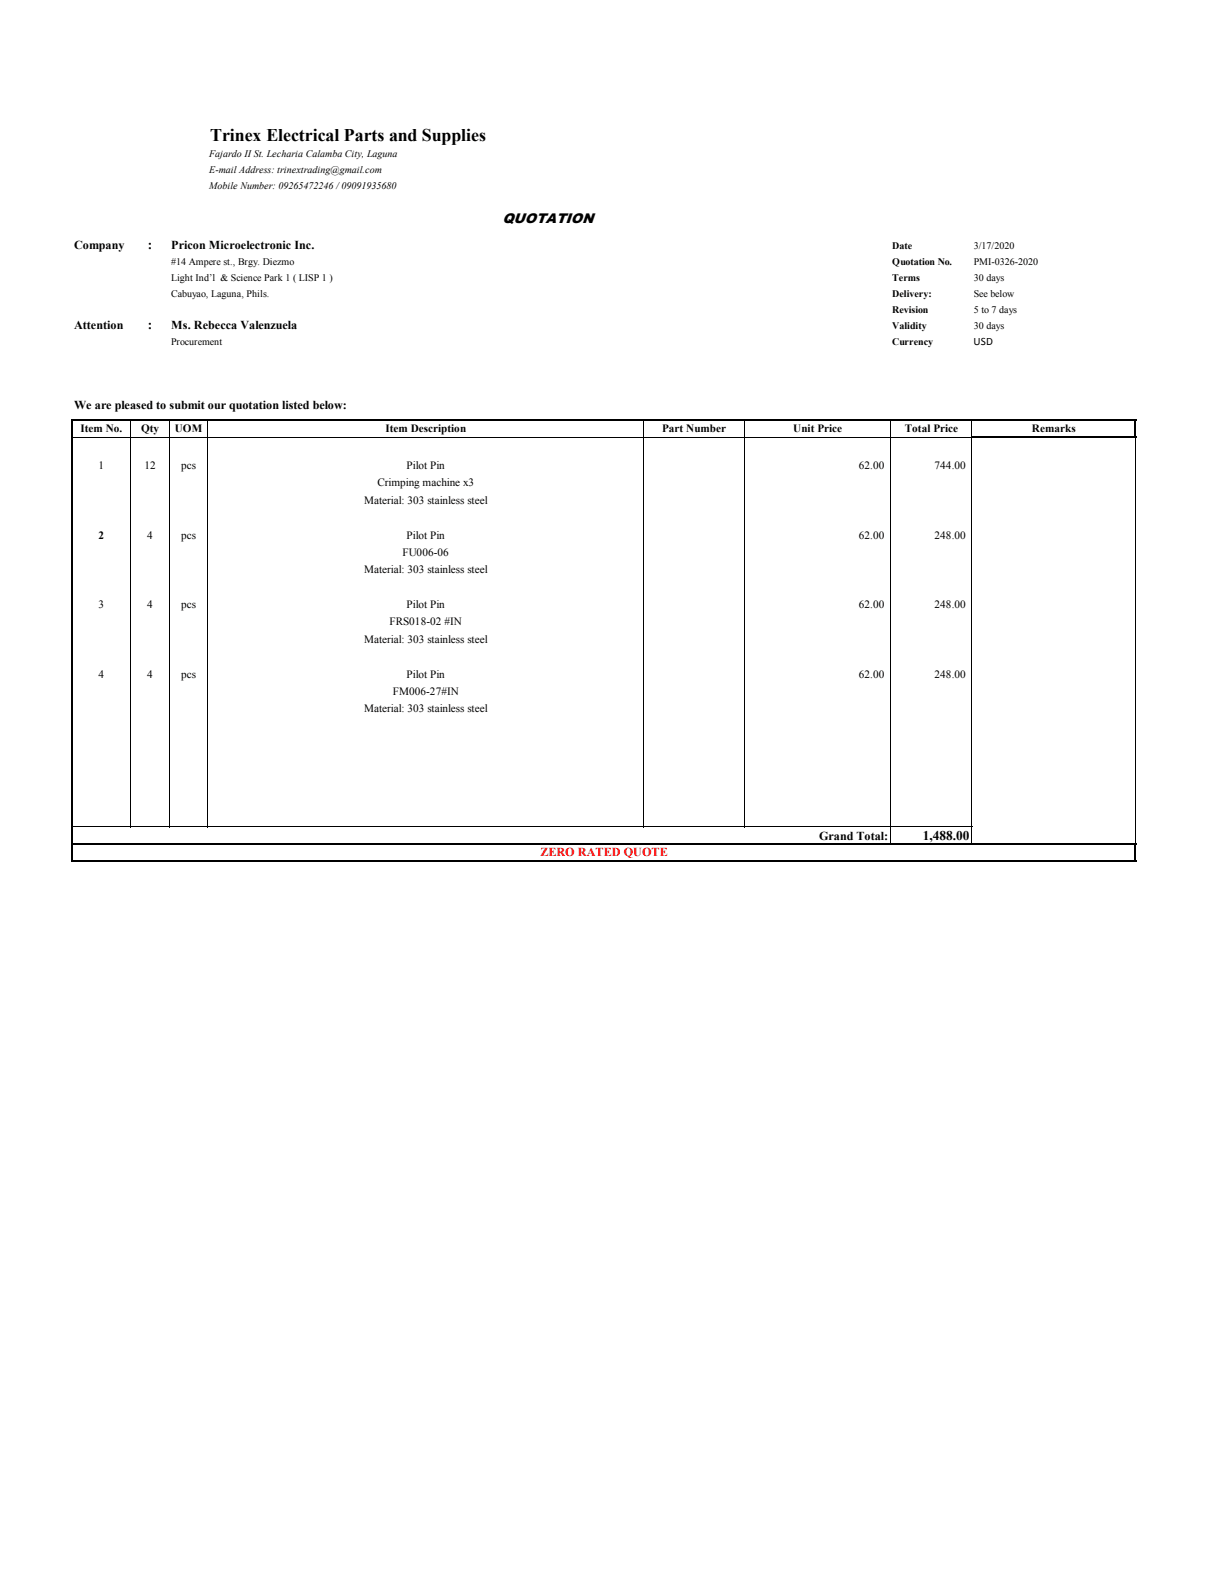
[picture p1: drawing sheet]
<svg xmlns="http://www.w3.org/2000/svg" width="216mm" height="279mm" viewBox="0 0 216 279" stroke-linecap="round" stroke-linejoin="round" font-family="sans-serif">
<defs><g id="words">
<text font-size="3.2" x="37.3" y="25">Trinex Electrical Parts and Supplies</text>
<text font-size="2.5" x="89.3" y="39.7">QUOTATION</text>
<g font-size="2.4">
<text x="26.3" y="44.3">:</text>
<text x="26.3" y="58.5">:</text>
<text x="164" y="149.2">1,488.00</text>
</g>
<g font-size="2.2">
<text x="13.2" y="44.3">Company</text>
<text x="30.4" y="44.3">Pricon Microelectronic Inc.</text>
<text x="13.2" y="58.5">Attention</text>
<text x="30.4" y="58.5">Ms. Rebecca Valenzuela</text>
<text x="13.2" y="72.6">We are pleased to submit our quotation listed below:</text>
<text x="145.6" y="149.2">Grand Total:</text>
</g>
<text font-size="2.2" fill="#f00" x="96.1" y="152.2">ZERO RATED QUOTE</text>
<g font-size="2">
<text x="173" y="61.3">USD</text>
<text x="14.3" y="76.8">Item No.</text>
<text x="25.1" y="76.8">Qty</text>
<text x="31.1" y="76.8">UOM</text>
<text x="68.5" y="76.8">Item Description</text>
<text x="117.7" y="76.8">Part Number</text>
<text x="141" y="76.8">Unit Price</text>
<text x="160.8" y="76.8">Total Price</text>
<text x="183.4" y="76.8">Remarks</text>
<text x="17.5" y="83.4">1</text>
<text x="25.7" y="83.4">12</text>
<text x="32.2" y="83.4">pcs</text>
<text x="72.3" y="83.4">Pilot Pin</text>
<text x="152.6" y="83.4">62.00</text>
<text x="166.1" y="83.4">744.00</text>
<text x="64.7" y="89.5">Material: 303 stainless steel</text>
<text x="67.1" y="86.4">Crimping machine x3</text>
<text x="17.5" y="95.7">2</text>
<text x="26.2" y="95.7">4</text>
<text x="32.2" y="95.7">pcs</text>
<text x="72.3" y="95.7">Pilot Pin</text>
<text x="152.6" y="95.7">62.00</text>
<text x="166.1" y="95.7">248.00</text>
<text x="64.7" y="101.9">Material: 303 stainless steel</text>
<text x="71.5" y="98.8">FU006-06</text>
<text x="17.5" y="108.1">3</text>
<text x="26.2" y="108.1">4</text>
<text x="32.2" y="108.1">pcs</text>
<text x="69.2" y="111.2">FRS018-02 #IN</text>
<text x="72.3" y="108.1">Pilot Pin</text>
<text x="152.6" y="108.1">62.00</text>
<text x="166.1" y="108.1">248.00</text>
<text x="64.7" y="114.3">Material: 303 stainless steel</text>
<text x="17.5" y="120.4">4</text>
<text x="26.2" y="120.4">4</text>
<text x="32.2" y="120.4">pcs</text>
<text x="69.8" y="123.5">FM006-27#IN</text>
<text x="72.3" y="120.4">Pilot Pin</text>
<text x="152.6" y="120.4">62.00</text>
<text x="166.1" y="120.4">248.00</text>
<text x="64.7" y="126.6">Material: 303 stainless steel</text>
</g>
<g font-size="1.8">
<text x="37.2" y="28">Fajardo IISt. Lecharia Calamba City, Laguna</text>
<text x="37.2" y="30.8">E-mail Address: trinextrading@gmail.com</text>
<text x="37.2" y="33.7">Mobile Number: 09265472246 /09091935680</text>
<text x="30.4" y="47.1">#14 Ampere st., Brgy. Diezmo</text>
<text x="158.6" y="44.3">Date</text>
<text x="158.6" y="47.1">Quotation No.</text>
<text x="173" y="44.3">3/17/2020</text>
<text x="173" y="47.1">PMI-0326-2020</text>
<text x="30.4" y="50">Light Ind’l &amp; Science Park 1 ( LISP 1 )</text>
<text x="30.4" y="52.8">Cabuyao, Laguna, Phils.</text>
<text x="158.6" y="50">Terms</text>
<text x="158.6" y="52.8">Delivery:</text>
<text x="173" y="50">30 days</text>
<text x="173" y="52.8">See below</text>
<text x="158.6" y="55.6">Revision</text>
<text x="158.6" y="58.5">Validity</text>
<text x="173" y="55.6">5 to 7 days</text>
<text x="173" y="58.5">30 days</text>
<text x="30.4" y="61.3">Procurement</text>
<text x="158.6" y="61.3">Currency</text>
</g>
</g></defs>
<path d="M13 77.7h159.6M23.2 74.9v72.2M30.1 74.9v72.2M36.8 74.9v72.2M114.3 74.9v72.2M132.2 74.9v72.2M158.2 74.9v75M172.7 74.9v2.6M172.7 77.9v72M201.8 77.9v72M13 147h159.8" fill="none" stroke="#000" stroke-width=".18"/>
<path d="M13 74.7h188.9M172.6 77.7h29.3M201.8 74.9v3M13 150.1h188.9M13 153h188.9M201.8 150.2v3" fill="none" stroke="#000" stroke-width=".34"/>
<path d="M12.8 74.5v78.7" fill="none" stroke="#000" stroke-width=".25"/>
<use href="#words"/>
</svg>
